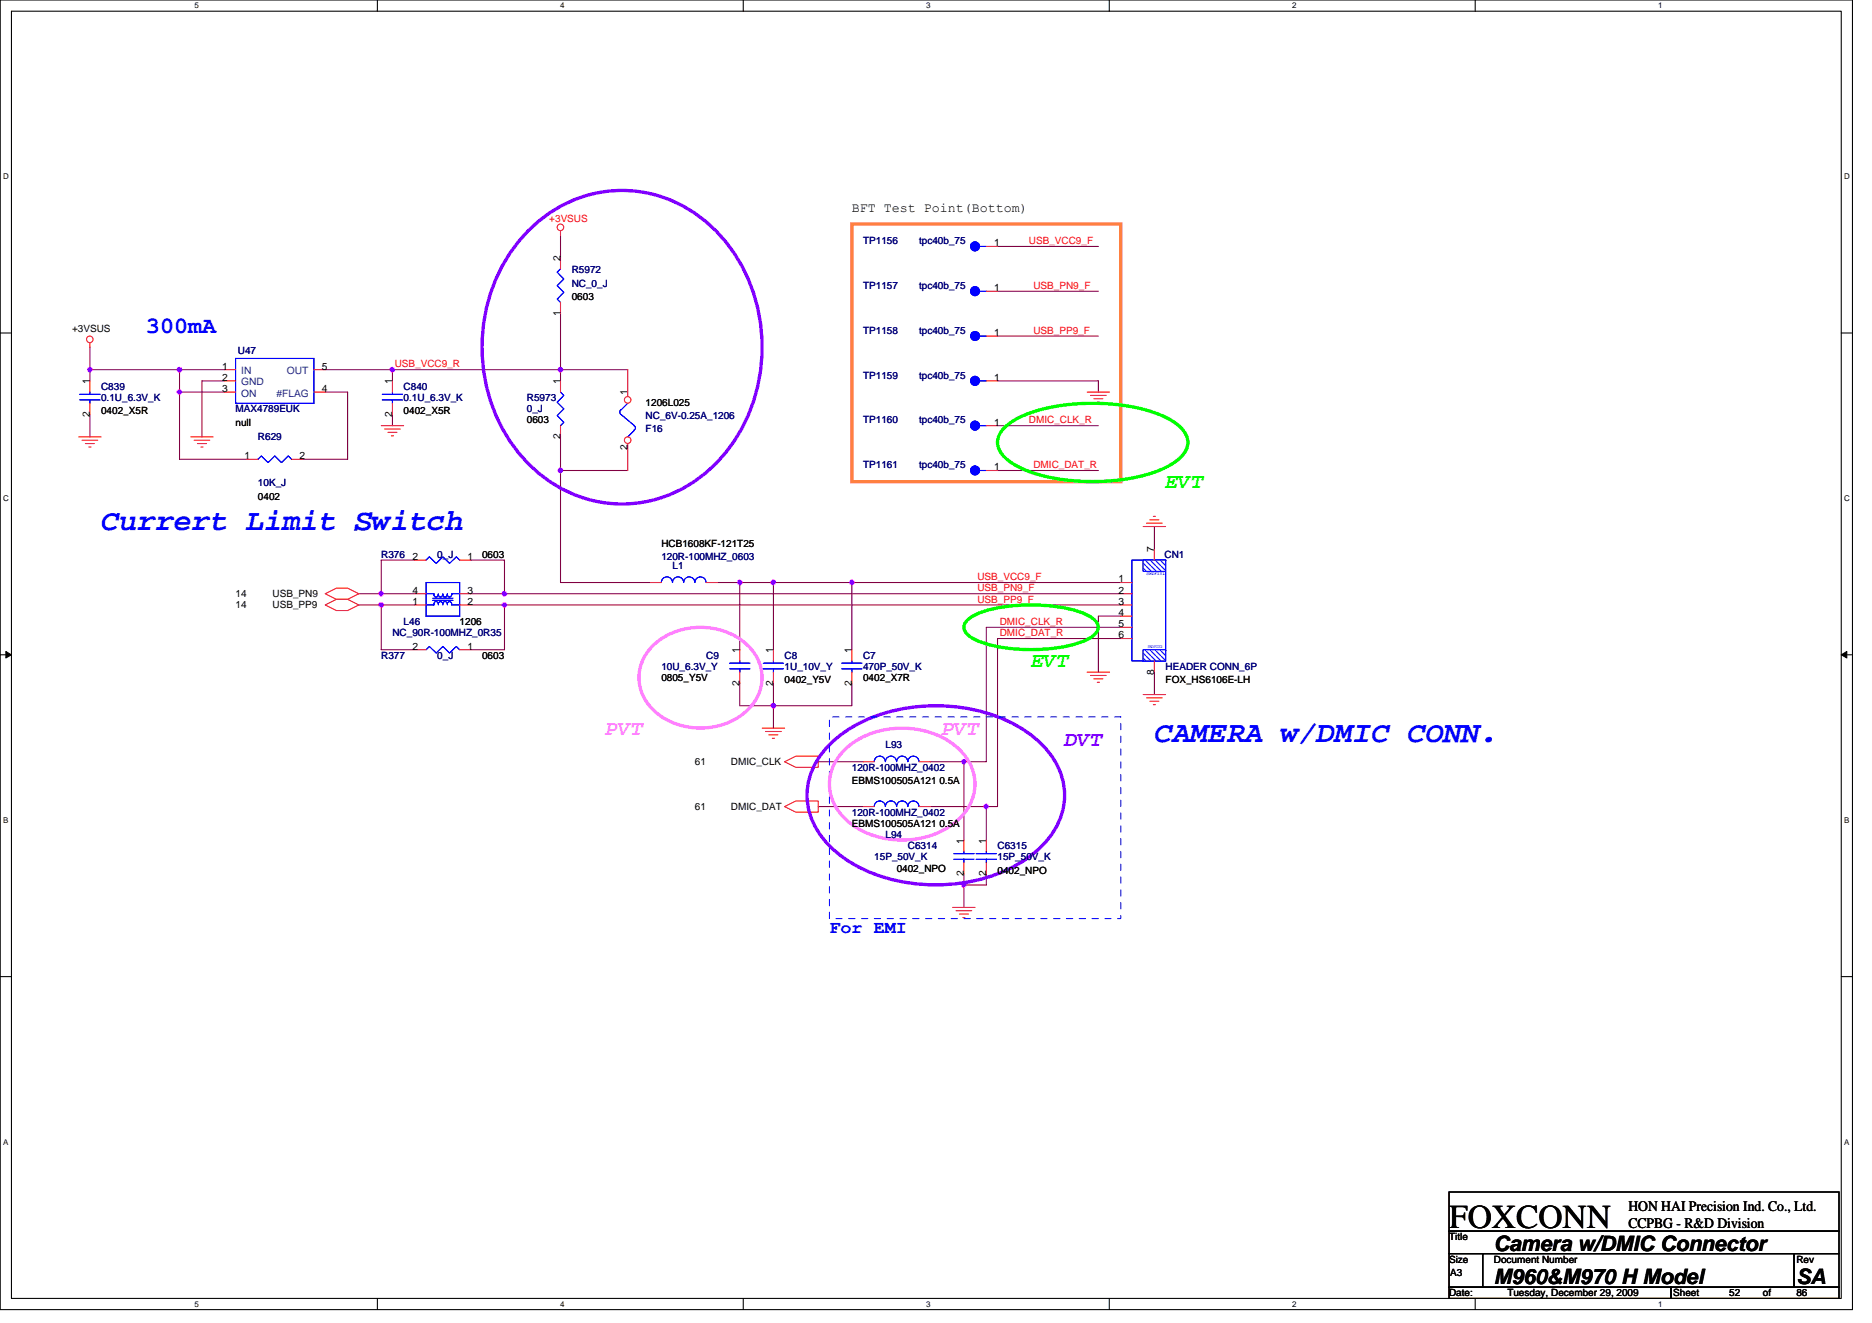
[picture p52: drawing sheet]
<svg xmlns="http://www.w3.org/2000/svg" width="297mm" height="210mm" viewBox="0 0 297 210" stroke-linecap="round" stroke-linejoin="round" font-family="sans-serif">
<defs><g id="words">
<text font-size="5.3" x="229.9" y="194.8">FOXCONN</text>
<g font-size="4.8" fill="#00f">
<text x="16" y="84.1">Currert Limit Switch</text>
<text x="183.2" y="117.8">CAMERA w/DMIC CONN.</text>
</g>
<text font-size="3.7" fill="#00f" x="23.2" y="52.9">300mA</text>
<g font-size="3.4" fill="#0f0">
<text x="185" y="77.5">EVT</text>
<text x="163.6" y="105.9">EVT</text>
</g>
<g font-size="3.4" fill="#ff80ff">
<text x="96.1" y="116.6">PVT</text>
<text x="149.4" y="116.6">PVT</text>
</g>
<text font-size="3.4" fill="#8000ff" x="168.9" y="118.4">DVT</text>
<g font-size="3.4">
<text x="237" y="203.9">M960&amp;M970 H Model</text>
<text x="237" y="198.5">Camera w/DMIC Connector</text>
<text x="285" y="203.9">SA</text>
</g>
<text font-size="2.8" fill="#00f" x="131.6" y="148.1">For EMI</text>
<g font-size="2.3">
<text x="258.4" y="192.1">HON HAI Precision Ind. Co., Ltd.</text>
<text x="258.4" y="194.8">CCPBG - R&amp;D Division</text>
</g>
<text font-size="2.1" x="135.2" y="33.7">BFT Test Point(Bottom)</text>
<g font-size="1.6" fill="#f00">
<text x="87.2" y="35.2">+3VSUS</text>
<text x="163.3" y="38.8">USB_VCC9_F</text>
<text x="164" y="45.9">USB_PN9_F</text>
<text x="164" y="53">USB_PP9_F</text>
<text x="62.6" y="58.3">USB_VCC9_R</text>
<text x="163.3" y="67.2">DMIC_CLK_R</text>
<text x="164" y="74.3">DMIC_DAT_R</text>
<text x="155.1" y="93.9">USB_PN9_F</text>
<text x="155.1" y="92.1">USB_VCC9_F</text>
<text x="155.1" y="95.7">USB_PP9_F</text>
<text x="158.6" y="101">DMIC_DAT_R</text>
<text x="158.6" y="99.2">DMIC_CLK_R</text>
</g>
<g font-size="1.6">
<text x="88.9" y="41.4" transform="rotate(-90 88.9 41.4)">2</text>
<text x="157.8" y="39.1">1</text>
<text x="90.7" y="47.6">0603</text>
<text x="157.8" y="46.2">1</text>
<text x="11.4" y="52.6">+3VSUS</text>
<text x="88.9" y="50.2" transform="rotate(-90 88.9 50.2)">1</text>
<text x="157.8" y="53.3">1</text>
<text x="35.2" y="58.7">1</text>
<text x="51.1" y="58.7">5</text>
<text x="14.2" y="61" transform="rotate(-90 14.2 61)">1</text>
<text x="16" y="65.8">0402_X5R</text>
<text x="35.2" y="60.4">2</text>
<text x="35.2" y="62.2">3</text>
<text x="51.1" y="62.2">4</text>
<text x="62.2" y="61" transform="rotate(-90 62.2 61)">1</text>
<text x="64" y="65.8">0402_X5R</text>
<text x="88.9" y="61" transform="rotate(-90 88.9 61)">1</text>
<text x="99.6" y="62.8" transform="rotate(-90 99.6 62.8)">1</text>
<text x="102.4" y="64.4">1206L025</text>
<text x="157.8" y="60.4">1</text>
<text x="14.2" y="66.2" transform="rotate(-90 14.2 66.2)">2</text>
<text x="37.4" y="67.6">null</text>
<text x="62.2" y="66.2" transform="rotate(-90 62.2 66.2)">2</text>
<text x="83.6" y="67.2">0603</text>
<text x="88.9" y="69.7" transform="rotate(-90 88.9 69.7)">2</text>
<text x="99.6" y="71.5" transform="rotate(-90 99.6 71.5)">2</text>
<text x="157.8" y="67.5">1</text>
<text x="38.8" y="72.9">1</text>
<text x="47.5" y="72.9">2</text>
<text x="157.8" y="74.7">1</text>
<text x="40.9" y="79.3">0402</text>
<text x="65.5" y="88.9">2</text>
<text x="74.2" y="88.9">1</text>
<text x="76.5" y="88.5">0603</text>
<text x="104.9" y="86.8">HCB1608KF-121T25</text>
<text x="183.2" y="87.7" transform="rotate(-90 183.2 87.7)">7</text>
<text x="37.4" y="94.8">14</text>
<text x="43.2" y="94.8">USB_PN9</text>
<text x="65.5" y="96">1</text>
<text x="65.5" y="94.2">4</text>
<text x="74.2" y="94.2">3</text>
<text x="74.2" y="96">2</text>
<text x="177.5" y="92.4">1</text>
<text x="177.5" y="94.2">2</text>
<text x="177.5" y="96">3</text>
<text x="37.4" y="96.5">14</text>
<text x="43.2" y="96.5">USB_PP9</text>
<text x="72.9" y="99.2">1206</text>
<text x="177.5" y="97.8">4</text>
<text x="177.5" y="99.5">5</text>
<text x="177.5" y="101.3">6</text>
<text x="65.5" y="103.1">2</text>
<text x="74.2" y="103.1">1</text>
<text x="76.5" y="104.5">0603</text>
<text x="117.4" y="103.7" transform="rotate(-90 117.4 103.7)">1</text>
<text x="122.7" y="103.7" transform="rotate(-90 122.7 103.7)">1</text>
<text x="135.1" y="103.7" transform="rotate(-90 135.1 103.7)">1</text>
<text x="183.2" y="107.1" transform="rotate(-90 183.2 107.1)">8</text>
<text x="104.9" y="108.1">0805_Y5V</text>
<text x="117.4" y="108.8" transform="rotate(-90 117.4 108.8)">2</text>
<text x="122.7" y="108.8" transform="rotate(-90 122.7 108.8)">2</text>
<text x="124.5" y="108.5">0402_Y5V</text>
<text x="135.1" y="108.8" transform="rotate(-90 135.1 108.8)">2</text>
<text x="136.9" y="108.1">0402_X7R</text>
<text x="185" y="108.5">FOX_HS6106E-LH</text>
<text x="110.3" y="121.4">61</text>
<text x="116" y="121.4">DMIC_CLK</text>
<text x="135.2" y="124.5">EBMS100505A121 0.5A</text>
<text x="110.3" y="128.5">61</text>
<text x="116" y="128.5">DMIC_DAT</text>
<text x="135.2" y="131.2">EBMS100505A121 0.5A</text>
<text x="152.9" y="133.9" transform="rotate(-90 152.9 133.9)">1</text>
<text x="156.5" y="133.9" transform="rotate(-90 156.5 133.9)">1</text>
<text x="142.3" y="138.3">0402_NPO</text>
<text x="152.9" y="139.1" transform="rotate(-90 152.9 139.1)">2</text>
<text x="156.5" y="139.1" transform="rotate(-90 156.5 139.1)">2</text>
<text x="158.3" y="138.7">0402_NPO</text>
<text x="229.9" y="196.8">Title</text>
<text x="229.9" y="200.4">Size</text>
<text x="230.1" y="202.5">A3</text>
<text x="237" y="200.4">Document Number</text>
<text x="285" y="200.4">Rev</text>
<text x="229.9" y="205.7">Date:</text>
<text x="239.2" y="205.7">Tuesday, December 29, 2009</text>
<text x="265.5" y="205.7">Sheet</text>
<text x="274.4" y="205.7">52</text>
<text x="279.7" y="205.7">of</text>
<text x="285" y="205.7">86</text>
</g>
<g font-size="1.6" fill="#000080">
<text x="136.9" y="38.8">TP1156</text>
<text x="145.8" y="38.8">tpc40b_75</text>
<text x="90.7" y="43.4">R5972</text>
<text x="90.7" y="45.5">NC_0_J</text>
<text x="136.9" y="45.9">TP1157</text>
<text x="145.8" y="45.9">tpc40b_75</text>
<text x="136.9" y="53">TP1158</text>
<text x="145.8" y="53">tpc40b_75</text>
<text x="37.7" y="56.2">U47</text>
<text x="16" y="61.9">C839</text>
<text x="16" y="63.6">0.1U_6.3V_K</text>
<text x="37.4" y="65.4">MAX4789EUK</text>
<text x="64" y="61.9">C840</text>
<text x="64" y="63.6">0.1U_6.3V_K</text>
<text x="83.6" y="63.6">R5973</text>
<text x="83.6" y="65.4">0_J</text>
<text x="136.9" y="60.1">TP1159</text>
<text x="145.8" y="60.1">tpc40b_75</text>
<text x="40.9" y="69.9">R629</text>
<text x="102.4" y="68.6">F16</text>
<text x="102.4" y="66.5">NC_6V-0.25A_1206</text>
<text x="136.9" y="67.2">TP1160</text>
<text x="145.8" y="67.2">tpc40b_75</text>
<text x="40.9" y="77.2">10K_J</text>
<text x="136.9" y="74.3">TP1161</text>
<text x="145.8" y="74.3">tpc40b_75</text>
<text x="60.5" y="88.5">R376</text>
<text x="69.4" y="88.5">0_J</text>
<text x="104.9" y="88.9">120R-100MHZ_0603</text>
<text x="184.8" y="88.5">CN1</text>
<text x="106.7" y="90.3">L1</text>
<text x="62.3" y="101">NC_90R-100MHZ_0R35</text>
<text x="64" y="99.2">L46</text>
<text x="60.5" y="104.5">R377</text>
<text x="69.4" y="104.5">0_J</text>
<text x="104.9" y="106.3">10U_6.3V_Y</text>
<text x="112.1" y="104.5">C9</text>
<text x="124.5" y="104.5">C8</text>
<text x="124.5" y="106.3">1U_10V_Y</text>
<text x="136.9" y="104.5">C7</text>
<text x="136.9" y="106.3">470P_50V_K</text>
<text x="185" y="106.3">HEADER CONN_6P</text>
<text x="140.5" y="118.8">L93</text>
<text x="135.2" y="122.3">120R-100MHZ_0402</text>
<text x="135.2" y="129.4">120R-100MHZ_0402</text>
<text x="138.7" y="136.5">15P_50V_K</text>
<text x="140.5" y="133">L94</text>
<text x="144.1" y="134.8">C6314</text>
<text x="158.3" y="134.8">C6315</text>
<text x="158.3" y="136.5">15P_50V_K</text>
</g>
<g font-size="1.6" fill="#004080">
<text x="38.3" y="59.4">IN</text>
<text x="45.5" y="59.4">OUT</text>
<text x="38.3" y="61.2">GND</text>
<text x="38.3" y="62.9">ON</text>
<text x="43.9" y="62.9">#FLAG</text>
</g>
<g font-size="1.3">
<text x="30.8" y="1.3">5</text>
<text x="88.9" y="1.3">4</text>
<text x="147" y="1.3">3</text>
<text x="205" y="1.3">2</text>
<text x="263.1" y="1.3">1</text>
<text x=".5" y="28.4">D</text>
<text x="292.6" y="28.4">D</text>
<text x=".5" y="79.5">C</text>
<text x="292.6" y="79.5">C</text>
<text x=".5" y="130.6">B</text>
<text x="292.6" y="130.6">B</text>
<text x=".5" y="181.7">A</text>
<text x="292.6" y="181.7">A</text>
<text x="30.8" y="207.4">5</text>
<text x="88.9" y="207.4">4</text>
<text x="147" y="207.4">3</text>
<text x="205" y="207.4">2</text>
<text x="263.1" y="207.4">1</text>
</g>
<g font-size=".7" fill="#00f">
<text x="181.9" y="91.2">SMDFIX1</text>
<text x="182.1" y="102.8">SMDFIX2</text>
</g>
</g></defs>
<path d="M0 0h293.9v207.9h-293.9zM1.8 1.8h290.4v204.3h-290.4z" fill="none" stroke="#000" stroke-width=".17"/>
<g fill="#fff">
<path d="M30.8 .2h.7v1.4h-.7z"/>
<path d="M30.8 206.3h.7v1.4h-.7z"/>
</g>
<path d="M59.9 0v1.8M59.9 206.1v1.8" fill="none" stroke="#000" stroke-width=".17"/>
<g fill="#fff">
<path d="M88.9 .2h.7v1.4h-.7z"/>
<path d="M88.9 206.3h.7v1.4h-.7z"/>
</g>
<path d="M117.9 0v1.8M117.9 206.1v1.8" fill="none" stroke="#000" stroke-width=".17"/>
<g fill="#fff">
<path d="M147 .2h.7v1.4h-.7z"/>
<path d="M147 206.3h.7v1.4h-.7z"/>
</g>
<path d="M176 0v1.8M176 206.1v1.8" fill="none" stroke="#000" stroke-width=".17"/>
<g fill="#fff">
<path d="M205 .2h.7v1.4h-.7z"/>
<path d="M205 206.3h.7v1.4h-.7z"/>
</g>
<path d="M234.1 0v1.8M234.1 206.1v1.8" fill="none" stroke="#000" stroke-width=".17"/>
<g fill="#fff">
<path d="M263.1 .2h.7v1.4h-.7z"/>
<path d="M263.1 206.3h.7v1.4h-.7z"/>
<path d="M.5 27.3h.9v1.4h-.9z"/>
<path d="M292.6 27.3h.9v1.4h-.9z"/>
<path d="M.5 78.4h.9v1.4h-.9z"/>
<path d="M292.6 78.4h.9v1.4h-.9z"/>
</g>
<path d="M0 52.9h1.8M292.2 52.9h1.7" fill="none" stroke="#000" stroke-width=".17"/>
<g fill="#fff">
<path d="M.5 129.5h.8v1.4h-.8z"/>
<path d="M292.6 129.5h.9v1.4h-.9z"/>
</g>
<path d="M0 103.9h1.8M292.2 103.9h1.7" fill="none" stroke="#000" stroke-width=".17"/>
<path d="M.9 103.4l.9 .5-.9 .5zM292.2 103.9l.8-.5v1z" fill="#000" stroke="#000" stroke-width=".16"/>
<g fill="#fff">
<path d="M.5 180.5h.8v1.4h-.8z"/>
<path d="M292.6 180.5h.9v1.4h-.9z"/>
</g>
<path d="M0 155h1.8M292.2 155h1.7M229.9 189.2h61.9v6.2h-61.9zM229.9 195.4h61.9v3.6h-61.9zM229.9 199h5.4v5.3h-5.4zM235.3 199h49.4v5.3h-49.4zM284.7 199h7.1v5.3h-7.1zM229.9 204.3h35.2v1.8h-35.2zM265.1 204.3h26.7v1.8h-26.7z" fill="none" stroke="#000" stroke-width=".17"/>
<g fill="none" stroke="#800040" stroke-width=".17">
<path d="M88.9 37.3v3.6M158.3 39.1h16M14.3 55.1v3.6M14.3 58.7v1.8M14.3 58.7h14.2M28.5 58.7h7.1M28.5 58.7v3.5M51.6 58.7h10.7M62.3 58.7h26.6v1.8M62.3 58.7v1.8M88.9 49.8v8.9h10.7M158.3 53.3h16"/>
<path d="M158.3 46.2h16M14.3 65.8v3.5M28.5 62.2v10.7h10.7M28.5 62.2h7.1M35.6 60.5h-3.6v8.8M51.6 62.2h3.6v10.7h-7.2M62.3 65.8v1.8M88.9 74.7v17.8h14.3M88.9 69.3v5.4M88.9 74.7h10.7M158.3 60.5h16v1.7M158.3 67.6h16"/>
<path d="M158.3 74.7h16M56.9 94.2h3.6M56.9 96h3.6M60.5 96v7.1h5.3M60.5 94.2h5.3M60.5 96h5.3M65.8 88.9h-5.3v5.3M74.7 94.2h5.3M74.7 96h5.3M74.7 88.9h5.3v5.3M80 94.2h97.8M80 96h97.8"/>
<path d="M80 96v7.1h-5.3M113.8 92.5h3.6M117.4 92.5h5.3v10.6M117.4 92.5v10.6M122.7 92.5h12.5v10.6M135.2 92.5h42.6M177.8 97.8h-3.5v8.9M177.8 99.6h-21.3v21.3h-3.6v12.4M183.2 83.6v3.5M117.4 108.5v3.5h5.3M122.7 112v3.6M122.7 108.5v3.5"/>
<path d="M135.2 108.5v3.5h-12.5M177.8 101.3h-19.5v26.7h-1.8M183.2 106.7v3.5M129.8 120.9h7.1M129.8 128h7.1M147.6 120.9h5.3M147.6 128h8.9M152.9 138.7v1.8M156.5 128v5.3M156.5 138.7v1.8h-3.6M152.9 140.5v3.5"/>
</g>
<g fill="#f0f" stroke="#f0f" stroke-width=".17">
<circle cx="122.7" cy="112" r=".35"/>
<circle cx="135.2" cy="92.4" r=".35"/>
<circle cx="80" cy="96" r=".35"/>
<circle cx="60.5" cy="96" r=".35"/>
<circle cx="80" cy="94.2" r=".35"/>
<circle cx="60.5" cy="94.2" r=".35"/>
<circle cx="117.4" cy="92.4" r=".35"/>
<circle cx="122.7" cy="92.4" r=".35"/>
<circle cx="62.3" cy="58.7" r=".35"/>
<circle cx="28.5" cy="62.2" r=".35"/>
<circle cx="28.5" cy="58.7" r=".35"/>
<circle cx="14.3" cy="58.7" r=".35"/>
<circle cx="152.9" cy="140.4" r=".35"/>
<circle cx="152.9" cy="120.9" r=".35"/>
<circle cx="156.5" cy="128" r=".35"/>
<circle cx="88.9" cy="74.7" r=".35"/>
<circle cx="88.9" cy="58.7" r=".35"/>
</g>
<g fill="none" stroke="#f00" stroke-width=".17">
<path d="M88.9 36.6v.7M156.5 39.1h1.8M14.3 54.4v.7M88.9 40.9v1.8M88.9 48v1.8M156.5 46.2h1.8M156.5 53.3h1.8M12.5 69.3h3.5M13 69.9h2.5M13.5 70.4h1.5M14.1 71h.3M14.3 60.5v1.7"/>
<path d="M14.3 64v1.8M30.3 69.3h3.5M30.8 69.9h2.5M31.3 70.4h1.5M31.9 71h.3M39.2 72.9h1.7M46.3 72.9h1.7M60.5 67.6h3.5M61 68.1h2.5M61.5 68.6h1.5M62.1 69.2h.3M62.3 60.5v1.7"/>
<path d="M62.3 64v1.8M88.9 60.5v1.7M88.9 67.6v1.7M156.5 60.5h1.8M172.5 62.2h3.6M173 62.8h2.5M173.6 63.3h1.4M174.1 63.8h.4M51.6 96l1.8-.9h1.8l1.7 .9-1.7 .9h-1.8zM51.6 94.2l1.8-.9h1.8l1.7 .9-1.7 .9h-1.8zM65.8 88.9h1.8M72.9 88.9h1.8"/>
<path d="M103.2 92.5h1.7M112.1 92.5h1.7M181.4 83.6h3.6M181.9 83h2.5M182.5 82.5h1.4M183 82h.3M65.8 103.1h1.8M72.9 103.1h1.8M117.4 103.1v1.8M117.4 106.7v1.8M120.9 115.6h3.6M121.5 116.1h2.5"/>
<path d="M122 116.6h1.4M122.6 117.2h.3M122.7 103.1v1.8M122.7 106.7v1.8M135.2 103.1v1.8M135.2 106.7v1.8M172.5 106.7h3.6M173 107.2h2.5M173.6 107.7h1.4M174.1 108.3h.4M181.4 110.2h3.6M181.9 110.8h2.5"/>
<path d="M182.5 111.3h1.4M183 111.8h.3M124.5 128l1.8-.9h3.5v1.8h-3.5zM124.5 120.9l1.8-.9h3.5v1.8h-3.5zM136.9 128h1.8M136.9 120.9h1.8M145.8 128h1.8M145.8 120.9h1.8M152.9 133.4v1.7M152.9 136.9v1.8M156.5 133.4v1.7M156.5 136.9v1.8"/>
<path d="M151.2 144h3.5M151.7 144.5h2.5M152.2 145.1h1.5M152.8 145.6h.3"/>
<circle cx="88.9" cy="36.1" r=".52"/>
<circle cx="14.2" cy="53.9" r=".52"/>
</g>
<path d="M135.2 35.6h42.6v40.9h-42.6z" fill="none" stroke="#ff8040" stroke-width=".53"/>
<path d="M84.2 36.2a20.5 20.5 0 0 1 30.2 1.3 26.9 26.9 0 0 1-1.2 36.5 20.5 20.5 0 0 1-30.2-1.3 27.1 27.1 0 0 1 0-35.2zM132.2 117.6a24.3 24.3 0 0 1 16.3-5.6 24.4 24.4 0 0 1 16.3 5.6 11.2 11.2 0 0 1 3.8 11.3 14.7 14.7 0 0 1-7.8 8.6 27.6 27.6 0 0 1-26.1-.8 13.3 13.3 0 0 1-6.6-9.1 11.3 11.3 0 0 1 4.1-10z" fill="none" stroke="#8000ff" stroke-width=".53"/>
<path d="M159.2 68.1a12.4 12.4 0 0 1 6.1-3.1 32.9 32.9 0 0 1 18.8 .8 8.5 8.5 0 0 1 4 3 3.1 3.1 0 0 1-1.2 4.1 19.5 19.5 0 0 1-10.1 3.4 29.6 29.6 0 0 1-15.2-2.2 6.1 6.1 0 0 1-3.2-3.2 2.96 2.96 0 0 1 .8-2.8zM153.4 98.5a10.5 10.5 0 0 1 5.7-2.2 27.8 27.8 0 0 1 12.5 .9 4.3 4.3 0 0 1 2.5 1.8 1.65 1.65 0 0 1-.8 2 14.8 14.8 0 0 1-6.6 2 26.5 26.5 0 0 1-11.1-1.1 4.3 4.3 0 0 1-2.5-1.8l-.2-.6 .2-.5z" fill="none" stroke="#0f0" stroke-width=".53"/>
<path d="M131.6 113.8h46.2v32h-46.2z" fill="none" stroke="#00f" stroke-width=".16" stroke-dasharray="1 1 1 1 1 1 1 1"/>
<path d="M103.4 102.7a11.2 11.2 0 0 1 15.5 0 6.9 6.9 0 0 1-.8 10.5 11.2 11.2 0 0 1-14.7-.8 6.9 6.9 0 0 1 0-9.7zM133.7 119.4a13.6 13.6 0 0 1 13.6-3.2 10.2 10.2 0 0 1 7.1 6.1 7.5 7.5 0 0 1-2.6 8 14 14 0 0 1-17.3 0 7.4 7.4 0 0 1-.8-10.9z" fill="none" stroke="#ff80ff" stroke-width=".53"/>
<g fill="none" stroke="#00f" stroke-width=".17">
<path d="M155.4 39.1h1.1M88.9 42.7l-.5 .5 1.1 1.1-1.1 1 1.1 1.1-1.1 1.1 .5 .5M155.4 46.2h1.1M155.4 53.3h1.1M12.7 63.5h3.2M12.7 62.6h3.2M14.3 62.2v.4M14.3 63.5v.5M40.9 72.9l.6-.5 1 1 1.1-1 1.1 1 1-1 .6 .5M60.7 63.5h3.2M60.7 62.6h3.2M62.3 62.2v.4"/>
<path d="M62.3 63.5v.5M88.9 62.2l.6 .6-1.1 1 1.1 1.1-1.1 1.1 1.1 1-.6 .6M155.4 60.5h1.1M67.6 88.9l.5-.5 1.1 1 1.1-1 1 1 1.1-1 .5 .5M104.9 92.4a.89 .89 0 0 1 .9-.8 .89 .89 0 0 1 .9 .8 .89 .89 0 0 1 .9-.8 .89 .89 0 0 1 .9 .8 .88 .88 0 0 1 .9-.8 .88 .88 0 0 1 .9 .8M110.3 92.4a.88 .88 0 0 1 .9-.8 .88 .88 0 0 1 .8 .8M179.6 88.9h5.4v16h-5.4zM67.6 103.1l.5-.5 1.1 1.1 1.1-1.1 1 1.1 1.1-1.1 .5 .5M115.8 106.2h3.2M115.8 105.3h3.2M117.4 104.9v.4M117.4 106.2v.5"/>
<path d="M121.1 106.2h3.2M121.1 105.3h3.2M122.7 104.9v.4M122.7 106.2v.5M133.6 106.2h3.2M133.6 105.3h3.2M135.2 104.9v.4M135.2 106.2v.5M140.5 128a.88 .88 0 0 0-.9-.9 .88 .88 0 0 0-.9 .9M140.5 120.9a.88 .88 0 0 0-.9-.9 .88 .88 0 0 0-.9 .9M142.3 128a.88 .88 0 0 0-.9-.9 .88 .88 0 0 0-.9 .9M142.3 120.9a.88 .88 0 0 0-.9-.9 .88 .88 0 0 0-.9 .9"/>
<path d="M144 128a.88 .88 0 0 0-.8-.9 .88 .88 0 0 0-.9 .9M144 120.9a.88 .88 0 0 0-.8-.9 .88 .88 0 0 0-.9 .9M145.8 128a.88 .88 0 0 0-.9-.9 .88 .88 0 0 0-.8 .9M145.8 120.9a.88 .88 0 0 0-.9-.9 .88 .88 0 0 0-.8 .9M151.3 136.4h3.3M151.3 135.5h3.3M152.9 135.1v.4M152.9 136.4v.5M154.9 136.4h3.2M154.9 135.5h3.2M156.5 135.1v.4M156.5 136.4v.5"/>
</g>
<g fill="#00f" stroke="#00f" stroke-width=".17">
<circle cx="154.7" cy="39.1" r=".71"/>
<circle cx="154.7" cy="46.2" r=".71"/>
<circle cx="154.7" cy="53.3" r=".71"/>
<circle cx="154.7" cy="60.4" r=".71"/>
</g>
<path d="M181.4 88.9h3.6v1.8h-3.6z" fill="#fff"/>
<path d="M181.4 88.9v1.8h3.6v-1.8z" fill-rule="evenodd" fill="#00f" stroke="#00f" stroke-width=".17"/>
<path d="M181.4 103.1h3.6v1.8h-3.6z" fill="#fff"/>
<path d="M181.4 103.1v1.8h3.6v-1.8z" fill-rule="evenodd" fill="#00f" stroke="#00f" stroke-width=".17"/>
<path d="M179.6 88.9h5.4v16h-5.4z" fill="none" stroke="#00f" stroke-width=".17"/>
<path d="M181.4 88.9h3.6v1.8h-3.6z" fill="#fff"/>
<path d="M181.4 88.9v1.8h3.6v-1.8z" fill-rule="evenodd" fill="#00f" stroke="#00f" stroke-width=".17"/>
<path d="M181.4 103.1h3.6v1.8h-3.6z" fill="#fff"/>
<g fill="#00f" stroke="#00f" stroke-width=".17">
<path d="M181.4 103.1v1.8h3.6v-1.8z" fill-rule="evenodd"/>
<circle cx="154.7" cy="67.6" r=".71"/>
<circle cx="154.7" cy="74.7" r=".71"/>
</g>
<g fill="none" stroke="#f00" stroke-width=".17">
<path d="M35.6 58.7h1.8M49.8 58.7h1.8M35.6 60.5h1.8M35.6 62.2h1.8M49.8 62.2h1.8M156.5 67.6h1.8M156.5 74.7h1.8M65.8 94.2h1.8M65.8 96h1.8M72.9 94.2h1.8M72.9 96h1.8M177.8 92.5h1.8"/>
<path d="M177.8 94.2h1.8M177.8 96h1.8M177.8 97.8h1.8M177.8 99.6h1.8M183.2 87.1v1.8M177.8 101.3h1.8M183.2 104.9v1.8"/>
</g>
<g fill="none" stroke="#00f" stroke-width=".17">
<path d="M37.4 56.9h12.4v7.1h-12.4zM98.5 65a.56 .56 0 0 0 0 .8M98.5 65.8l2.2 1.8M99.6 64l-1.1 1.1M100.6 67.6l.2 .3-.2 .3M100.7 68.3l-1.1 1M155.4 67.6h1.1M155.4 74.7h1.1M67.6 94.2h1.3v.2M67.6 92.5h5.3v5.3h-5.3zM68.7 95h3.2M68.7 95.3h3.2"/>
<path d="M68.9 94.4a.34 .34 0 0 0 .3 .3 .34 .34 0 0 0 .3-.3 .36 .36 0 0 0 .4 .3 .36 .36 0 0 0 .3-.3 .36 .36 0 0 0 .4 .3 .36 .36 0 0 0 .4-.3M69.5 95.8a.34 .34 0 0 0-.3-.3 .34 .34 0 0 0-.3 .3v.2h-1.3M69.6 95.8v.2M69.6 95.8a.35 .35 0 0 1 .3-.3 .35 .35 0 0 1 .3 .3M69.6 94.2v.2M70.3 95.8v.2M70.3 95.8a.35 .35 0 0 1 .3-.3 .35 .35 0 0 1 .4 .3M70.3 94.2v.2M71 94.4a.34 .34 0 0 0 .3 .3 .34 .34 0 0 0 .4-.3M71 96a.38 .38 0 0 1 .3-.5 .38 .38 0 0 1 .4 .5h1.2M71 94.2v.2M72.9 94.2h-1.2v.2"/>
</g>
<circle cx="99.6" cy="63.5" r=".52" fill="#fff" stroke="#f00" stroke-width=".17"/>
<path d="M99.6 58.7v4.2" fill="none" stroke="#f00" stroke-width=".17"/>
<circle cx="99.6" cy="69.9" r=".52" fill="#fff" stroke="#f00" stroke-width=".17"/>
<path d="M99.6 70.4v4.3" fill="none" stroke="#f00" stroke-width=".17"/>
<g fill="#f0f" stroke="#f0f" stroke-width=".17">
<circle cx="122.7" cy="112" r=".35"/>
<circle cx="135.2" cy="92.4" r=".35"/>
<circle cx="80" cy="96" r=".35"/>
<circle cx="60.5" cy="96" r=".35"/>
<circle cx="80" cy="94.2" r=".35"/>
<circle cx="60.5" cy="94.2" r=".35"/>
<circle cx="117.4" cy="92.4" r=".35"/>
<circle cx="122.7" cy="92.4" r=".35"/>
<circle cx="62.3" cy="58.7" r=".35"/>
<circle cx="28.5" cy="62.2" r=".35"/>
<circle cx="28.5" cy="58.7" r=".35"/>
<circle cx="14.3" cy="58.7" r=".35"/>
<circle cx="152.9" cy="140.4" r=".35"/>
<circle cx="152.9" cy="120.9" r=".35"/>
<circle cx="156.5" cy="128" r=".35"/>
<circle cx="88.9" cy="74.7" r=".35"/>
<circle cx="88.9" cy="58.7" r=".35"/>
</g>
<use href="#words"/>
</svg>
